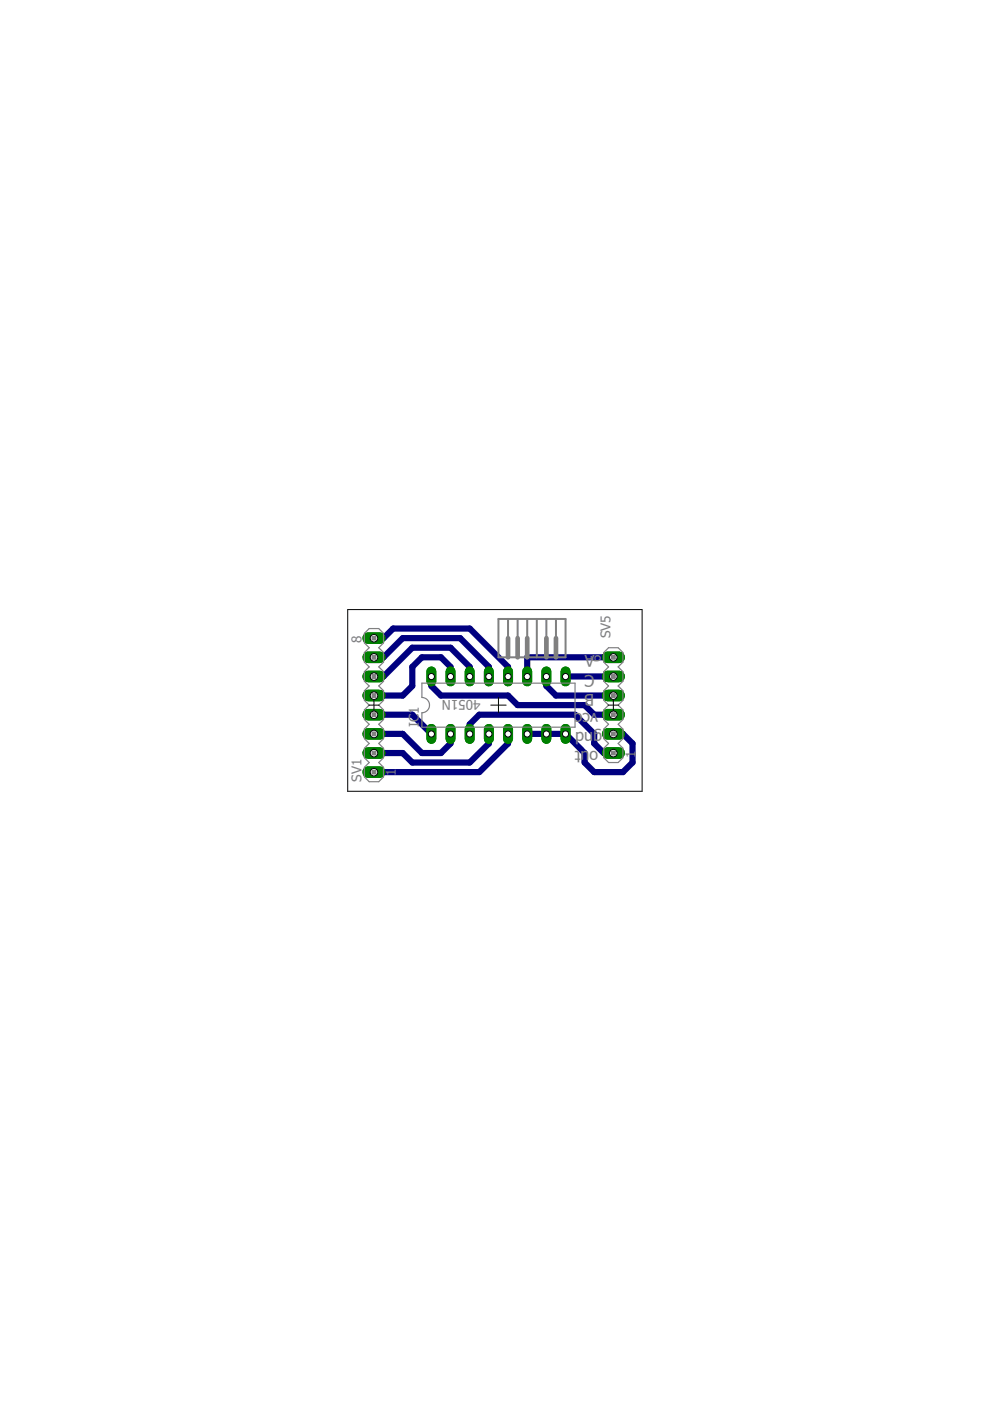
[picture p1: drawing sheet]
<svg xmlns="http://www.w3.org/2000/svg" width="210mm" height="297mm" viewBox="0 0 210 297" stroke-linecap="round" stroke-linejoin="round" font-family="sans-serif">
<defs><g id="words">
<g font-size="3.4" fill="#808080">
<text x="126" y="143" transform="rotate(-180 126 143)">C</text>
<text x="126" y="139" transform="rotate(-180 126 139)">A</text>
<text x="126" y="147.1" transform="rotate(-180 126 147.1)">B</text>
<text x="126.8" y="151.1" transform="rotate(-180 126.8 151.1)">vcc</text>
<text x="127.6" y="155.2" transform="rotate(-180 127.6 155.2)">gnd</text>
<text x="126.8" y="159.2" transform="rotate(-180 126.8 159.2)">out</text>
</g>
<g font-size="2.9" fill="#808080">
<text x="76.6" y="136.3" transform="rotate(-90 76.6 136.3)">8</text>
<text x="129.4" y="135.3" transform="rotate(-90 129.4 135.3)">SV5</text>
<text x="127.4" y="140.4" transform="rotate(-90 127.4 140.4)">6</text>
<text x="101.9" y="148.5" transform="rotate(-180 101.9 148.5)">4051N</text>
<text x="88.8" y="154.2" transform="rotate(-90 88.8 154.2)">IC1</text>
<text x="134.7" y="160.7" transform="rotate(-90 134.7 160.7)">1</text>
<text x="76.6" y="165.7" transform="rotate(-90 76.6 165.7)">SV1</text>
<text x="84" y="164.5" transform="rotate(-90 84 164.5)">1</text>
</g>
</g></defs>
<g fill="none" stroke="#000080" stroke-width="1.3">
<path d="M79.3 139.4h2l4.1-4.1h12.2l6.1 6.1v2M79.3 135.3h2l2.1-2h16.2l8.1 8.1v2M130 139.4h-18.2v4M79.3 155.6h6.1l4.1 4.1h4l2-2.1v-2M79.3 151.5h8.1l4.1 4.1M79.3 143.4h2l6.1-6.1h8.1l4.1 4.1v2M91.5 143.4v2l2 2.1h14.2l2 2h14.3l2 2h4M95.5 143.4v-2l-2-2h-4l-2.1 2v4l-2 2.1h-6.1M99.6 155.6v-2l2-2.1h20.3l4.1 4.1v2l2 2.1h2M103.7 155.6v2l-4.1 4.1h-12.2l-2-2h-6.1M107.7 155.6v2l-6.1 6.1h-22.3M111.8 155.6h8.1l4.1 4.1v2l2 2h6.1l2-2v-4.1l-2-2h-2.1"/>
<path d="M115.8 143.4v2l2.1 2.1h12.1M119.9 143.4h10.1"/>
</g>
<path d="M91.5 154.5v2.2" fill="none" stroke="#008000" stroke-width="2.1"/>
<circle cx="91.5" cy="155.6" r=".66" fill="#fff" stroke="#000" stroke-width=".21"/>
<path d="M95.5 154.5v2.2" fill="none" stroke="#008000" stroke-width="2.1"/>
<circle cx="95.5" cy="155.6" r=".66" fill="#fff" stroke="#000" stroke-width=".21"/>
<path d="M115.8 154.5v2.2" fill="none" stroke="#008000" stroke-width="2.1"/>
<circle cx="115.8" cy="155.6" r=".66" fill="#fff" stroke="#000" stroke-width=".21"/>
<path d="M119.9 154.5v2.2" fill="none" stroke="#008000" stroke-width="2.1"/>
<circle cx="119.9" cy="155.6" r=".66" fill="#fff" stroke="#000" stroke-width=".21"/>
<path d="M99.6 154.5v2.2" fill="none" stroke="#008000" stroke-width="2.1"/>
<circle cx="99.6" cy="155.6" r=".66" fill="#fff" stroke="#000" stroke-width=".21"/>
<path d="M103.7 154.5v2.2" fill="none" stroke="#008000" stroke-width="2.1"/>
<circle cx="103.7" cy="155.6" r=".66" fill="#fff" stroke="#000" stroke-width=".21"/>
<path d="M111.8 154.5v2.2" fill="none" stroke="#008000" stroke-width="2.1"/>
<circle cx="111.8" cy="155.6" r=".66" fill="#fff" stroke="#000" stroke-width=".21"/>
<path d="M107.7 154.5v2.2" fill="none" stroke="#008000" stroke-width="2.1"/>
<circle cx="107.7" cy="155.6" r=".66" fill="#fff" stroke="#000" stroke-width=".21"/>
<path d="M119.9 142.4v2.1" fill="none" stroke="#008000" stroke-width="2.1"/>
<circle cx="119.9" cy="143.4" r=".66" fill="#fff" stroke="#000" stroke-width=".21"/>
<path d="M115.8 142.4v2.1" fill="none" stroke="#008000" stroke-width="2.1"/>
<circle cx="115.8" cy="143.4" r=".66" fill="#fff" stroke="#000" stroke-width=".21"/>
<path d="M111.8 142.4v2.1" fill="none" stroke="#008000" stroke-width="2.1"/>
<circle cx="111.8" cy="143.4" r=".66" fill="#fff" stroke="#000" stroke-width=".21"/>
<path d="M107.7 142.4v2.1" fill="none" stroke="#008000" stroke-width="2.1"/>
<circle cx="107.7" cy="143.4" r=".66" fill="#fff" stroke="#000" stroke-width=".21"/>
<path d="M103.7 142.4v2.1" fill="none" stroke="#008000" stroke-width="2.1"/>
<circle cx="103.7" cy="143.4" r=".66" fill="#fff" stroke="#000" stroke-width=".21"/>
<path d="M99.6 142.4v2.1" fill="none" stroke="#008000" stroke-width="2.1"/>
<circle cx="99.6" cy="143.4" r=".66" fill="#fff" stroke="#000" stroke-width=".21"/>
<path d="M95.5 142.4v2.1" fill="none" stroke="#008000" stroke-width="2.1"/>
<circle cx="95.5" cy="143.4" r=".66" fill="#fff" stroke="#000" stroke-width=".21"/>
<path d="M91.5 142.4v2.1" fill="none" stroke="#008000" stroke-width="2.1"/>
<circle cx="91.5" cy="143.4" r=".66" fill="#fff" stroke="#000" stroke-width=".21"/>
<path d="M78.1 163.7h2.4" fill="none" stroke="#008000" stroke-width="2.5"/>
<circle cx="79.3" cy="163.7" r=".8" fill="#fff" stroke="#000" stroke-width=".21"/>
<path d="M78.1 159.7h2.4" fill="none" stroke="#008000" stroke-width="2.5"/>
<circle cx="79.3" cy="159.7" r=".8" fill="#fff" stroke="#000" stroke-width=".21"/>
<path d="M78.1 155.6h2.4" fill="none" stroke="#008000" stroke-width="2.5"/>
<circle cx="79.3" cy="155.6" r=".8" fill="#fff" stroke="#000" stroke-width=".21"/>
<path d="M78.1 151.5h2.4" fill="none" stroke="#008000" stroke-width="2.5"/>
<circle cx="79.3" cy="151.6" r=".8" fill="#fff" stroke="#000" stroke-width=".21"/>
<path d="M78.1 147.5h2.4" fill="none" stroke="#008000" stroke-width="2.5"/>
<circle cx="79.3" cy="147.5" r=".8" fill="#fff" stroke="#000" stroke-width=".21"/>
<path d="M78.1 143.4h2.4" fill="none" stroke="#008000" stroke-width="2.5"/>
<circle cx="79.3" cy="143.4" r=".8" fill="#fff" stroke="#000" stroke-width=".21"/>
<path d="M78.1 139.4h2.4" fill="none" stroke="#008000" stroke-width="2.5"/>
<circle cx="79.3" cy="139.4" r=".8" fill="#fff" stroke="#000" stroke-width=".21"/>
<path d="M78.1 135.3h2.4" fill="none" stroke="#008000" stroke-width="2.5"/>
<circle cx="79.3" cy="135.3" r=".8" fill="#fff" stroke="#000" stroke-width=".21"/>
<path d="M128.8 159.7h2.5" fill="none" stroke="#008000" stroke-width="2.5"/>
<circle cx="130" cy="159.7" r=".8" fill="#fff" stroke="#000" stroke-width=".21"/>
<path d="M128.8 155.6h2.5" fill="none" stroke="#008000" stroke-width="2.5"/>
<circle cx="130" cy="155.6" r=".8" fill="#fff" stroke="#000" stroke-width=".21"/>
<path d="M128.8 151.5h2.5" fill="none" stroke="#008000" stroke-width="2.5"/>
<circle cx="130" cy="151.6" r=".8" fill="#fff" stroke="#000" stroke-width=".21"/>
<path d="M128.8 147.5h2.5" fill="none" stroke="#008000" stroke-width="2.5"/>
<circle cx="130" cy="147.5" r=".8" fill="#fff" stroke="#000" stroke-width=".21"/>
<path d="M128.8 143.4h2.5" fill="none" stroke="#008000" stroke-width="2.5"/>
<circle cx="130" cy="143.4" r=".8" fill="#fff" stroke="#000" stroke-width=".21"/>
<path d="M128.8 139.4h2.5" fill="none" stroke="#008000" stroke-width="2.5"/>
<circle cx="130" cy="139.4" r=".8" fill="#fff" stroke="#000" stroke-width=".21"/>
<path d="M91.5 154.5v2.2" fill="none" stroke="#008000" stroke-width="2.1"/>
<circle cx="91.5" cy="155.6" r=".66" fill="#fff" stroke="#000" stroke-width=".21"/>
<path d="M95.5 154.5v2.2" fill="none" stroke="#008000" stroke-width="2.1"/>
<circle cx="95.5" cy="155.6" r=".66" fill="#fff" stroke="#000" stroke-width=".21"/>
<path d="M115.8 154.5v2.2" fill="none" stroke="#008000" stroke-width="2.1"/>
<circle cx="115.8" cy="155.6" r=".66" fill="#fff" stroke="#000" stroke-width=".21"/>
<path d="M119.9 154.5v2.2" fill="none" stroke="#008000" stroke-width="2.1"/>
<circle cx="119.9" cy="155.6" r=".66" fill="#fff" stroke="#000" stroke-width=".21"/>
<path d="M99.6 154.5v2.2" fill="none" stroke="#008000" stroke-width="2.1"/>
<circle cx="99.6" cy="155.6" r=".66" fill="#fff" stroke="#000" stroke-width=".21"/>
<path d="M103.7 154.5v2.2" fill="none" stroke="#008000" stroke-width="2.1"/>
<circle cx="103.7" cy="155.6" r=".66" fill="#fff" stroke="#000" stroke-width=".21"/>
<path d="M111.8 154.5v2.2" fill="none" stroke="#008000" stroke-width="2.1"/>
<circle cx="111.8" cy="155.6" r=".66" fill="#fff" stroke="#000" stroke-width=".21"/>
<path d="M107.7 154.5v2.2" fill="none" stroke="#008000" stroke-width="2.1"/>
<circle cx="107.7" cy="155.6" r=".66" fill="#fff" stroke="#000" stroke-width=".21"/>
<path d="M119.9 142.4v2.1" fill="none" stroke="#008000" stroke-width="2.1"/>
<circle cx="119.9" cy="143.4" r=".66" fill="#fff" stroke="#000" stroke-width=".21"/>
<path d="M115.8 142.4v2.1" fill="none" stroke="#008000" stroke-width="2.1"/>
<circle cx="115.8" cy="143.4" r=".66" fill="#fff" stroke="#000" stroke-width=".21"/>
<path d="M111.8 142.4v2.1" fill="none" stroke="#008000" stroke-width="2.1"/>
<circle cx="111.8" cy="143.4" r=".66" fill="#fff" stroke="#000" stroke-width=".21"/>
<path d="M107.7 142.4v2.1" fill="none" stroke="#008000" stroke-width="2.1"/>
<circle cx="107.7" cy="143.4" r=".66" fill="#fff" stroke="#000" stroke-width=".21"/>
<path d="M103.7 142.4v2.1" fill="none" stroke="#008000" stroke-width="2.1"/>
<circle cx="103.7" cy="143.4" r=".66" fill="#fff" stroke="#000" stroke-width=".21"/>
<path d="M99.6 142.4v2.1" fill="none" stroke="#008000" stroke-width="2.1"/>
<circle cx="99.6" cy="143.4" r=".66" fill="#fff" stroke="#000" stroke-width=".21"/>
<path d="M95.5 142.4v2.1" fill="none" stroke="#008000" stroke-width="2.1"/>
<circle cx="95.5" cy="143.4" r=".66" fill="#fff" stroke="#000" stroke-width=".21"/>
<path d="M91.5 142.4v2.1" fill="none" stroke="#008000" stroke-width="2.1"/>
<circle cx="91.5" cy="143.4" r=".66" fill="#fff" stroke="#000" stroke-width=".21"/>
<path d="M78.1 163.7h2.4" fill="none" stroke="#008000" stroke-width="2.5"/>
<circle cx="79.3" cy="163.7" r=".8" fill="#fff" stroke="#000" stroke-width=".21"/>
<path d="M78.1 159.7h2.4" fill="none" stroke="#008000" stroke-width="2.5"/>
<circle cx="79.3" cy="159.7" r=".8" fill="#fff" stroke="#000" stroke-width=".21"/>
<path d="M78.1 155.6h2.4" fill="none" stroke="#008000" stroke-width="2.5"/>
<circle cx="79.3" cy="155.6" r=".8" fill="#fff" stroke="#000" stroke-width=".21"/>
<path d="M78.1 151.5h2.4" fill="none" stroke="#008000" stroke-width="2.5"/>
<circle cx="79.3" cy="151.6" r=".8" fill="#fff" stroke="#000" stroke-width=".21"/>
<path d="M78.1 147.5h2.4" fill="none" stroke="#008000" stroke-width="2.5"/>
<circle cx="79.3" cy="147.5" r=".8" fill="#fff" stroke="#000" stroke-width=".21"/>
<path d="M78.1 143.4h2.4" fill="none" stroke="#008000" stroke-width="2.5"/>
<circle cx="79.3" cy="143.4" r=".8" fill="#fff" stroke="#000" stroke-width=".21"/>
<path d="M78.1 139.4h2.4" fill="none" stroke="#008000" stroke-width="2.5"/>
<circle cx="79.3" cy="139.4" r=".8" fill="#fff" stroke="#000" stroke-width=".21"/>
<path d="M78.1 135.3h2.4" fill="none" stroke="#008000" stroke-width="2.5"/>
<circle cx="79.3" cy="135.3" r=".8" fill="#fff" stroke="#000" stroke-width=".21"/>
<path d="M128.8 159.7h2.5" fill="none" stroke="#008000" stroke-width="2.5"/>
<circle cx="130" cy="159.7" r=".8" fill="#fff" stroke="#000" stroke-width=".21"/>
<path d="M128.8 155.6h2.5" fill="none" stroke="#008000" stroke-width="2.5"/>
<circle cx="130" cy="155.6" r=".8" fill="#fff" stroke="#000" stroke-width=".21"/>
<path d="M128.8 151.5h2.5" fill="none" stroke="#008000" stroke-width="2.5"/>
<circle cx="130" cy="151.6" r=".8" fill="#fff" stroke="#000" stroke-width=".21"/>
<path d="M128.8 147.5h2.5" fill="none" stroke="#008000" stroke-width="2.5"/>
<circle cx="130" cy="147.5" r=".8" fill="#fff" stroke="#000" stroke-width=".21"/>
<path d="M128.8 143.4h2.5" fill="none" stroke="#008000" stroke-width="2.5"/>
<circle cx="130" cy="143.4" r=".8" fill="#fff" stroke="#000" stroke-width=".21"/>
<path d="M128.8 139.4h2.5" fill="none" stroke="#008000" stroke-width="2.5"/>
<circle cx="130" cy="139.4" r=".8" fill="#fff" stroke="#000" stroke-width=".21"/>
<path d="M78.3 133.3h2l1 1v2l-1 1 1 1v2.1l-1 1 1 1v2l-1 1 1 1.1v2l-1 1 1 1v2l-1 1.1 1 1v2l-1 1 1 1v2.1l-1 1 1 1v2l-1 1h-2l-1-1v-2l1-1-1-1v-2.1l1-1-1-1v-2l1-1-1-1.1v-2l1-1-1-1v-2l1-1.1-1-1v-2l1-1-1-1v-2.1l1-1-1-1v-2zM128 138.3l1-1h2.1l1 1v2.1l-1 1 1 1v2l-1 1 1 1.1v2l-1 1 1 1v2l-1 1.1 1 1v2l-1 1 1 1v2.1l-1 1h-2.1l-1-1v-2.1l1-1-1-1v-2l1-1-1-1.1v-2l1-1-1-1v-2l1-1.1-1-1v-2l1-1-1-1zM89.5 144.8h32.4v9.4h-32.4v-3.1a1.63 1.63 0 0 0 1.6-1.6 1.63 1.63 0 0 0-1.6-1.6z" fill="none" stroke="#808080" stroke-width=".25"/>
<g fill="#808080" stroke="#808080" stroke-width=".21">
<path d="M78.9 159.3h.8v.8h-.8z"/>
<path d="M78.9 163.3h.8v.8h-.8z"/>
<path d="M78.9 155.2h.8v.8h-.8z"/>
<path d="M78.9 151.1h.8v.8h-.8z"/>
<path d="M78.9 143h.8v.8h-.8z"/>
<path d="M78.9 147.1h.8v.8h-.8z"/>
<path d="M78.9 139h.8v.8h-.8z"/>
<path d="M78.9 134.9h.8v.8h-.8z"/>
<path d="M129.6 155.2h.9v.8h-.9z"/>
<path d="M129.6 159.3h.9v.8h-.9z"/>
<path d="M129.6 151.1h.9v.8h-.9z"/>
<path d="M129.6 143h.9v.8h-.9z"/>
<path d="M129.6 147.1h.9v.8h-.9z"/>
<path d="M129.6 139h.9v.8h-.9z"/>
</g>
<path d="M73.7 129.2h62.4v38.6h-62.4zM78.2 149.5h2.2M79.3 148.4v2.2M104.1 149.5h3.2M105.7 147.9v3.2M129 149.5h2.1M130 148.4v2.2" fill="none" stroke="#000" stroke-width=".21"/>
<path d="M105.7 131.2h14.2v8.2h-14.2zM107.7 131.2v4.1M109.7 131.2v4.1M111.8 131.2v4.1M113.8 131.2v8.2M115.8 131.2v4.1M117.9 131.2v4.1" fill="none" stroke="#808080" stroke-width=".42"/>
<path d="M107.7 135.3v4.1M109.7 135.3v4.1M111.8 135.3v4.1M115.8 135.3v4.1M117.9 135.3v4.1" fill="none" stroke="#808080" stroke-width=".99"/>
<use href="#words"/>
</svg>
